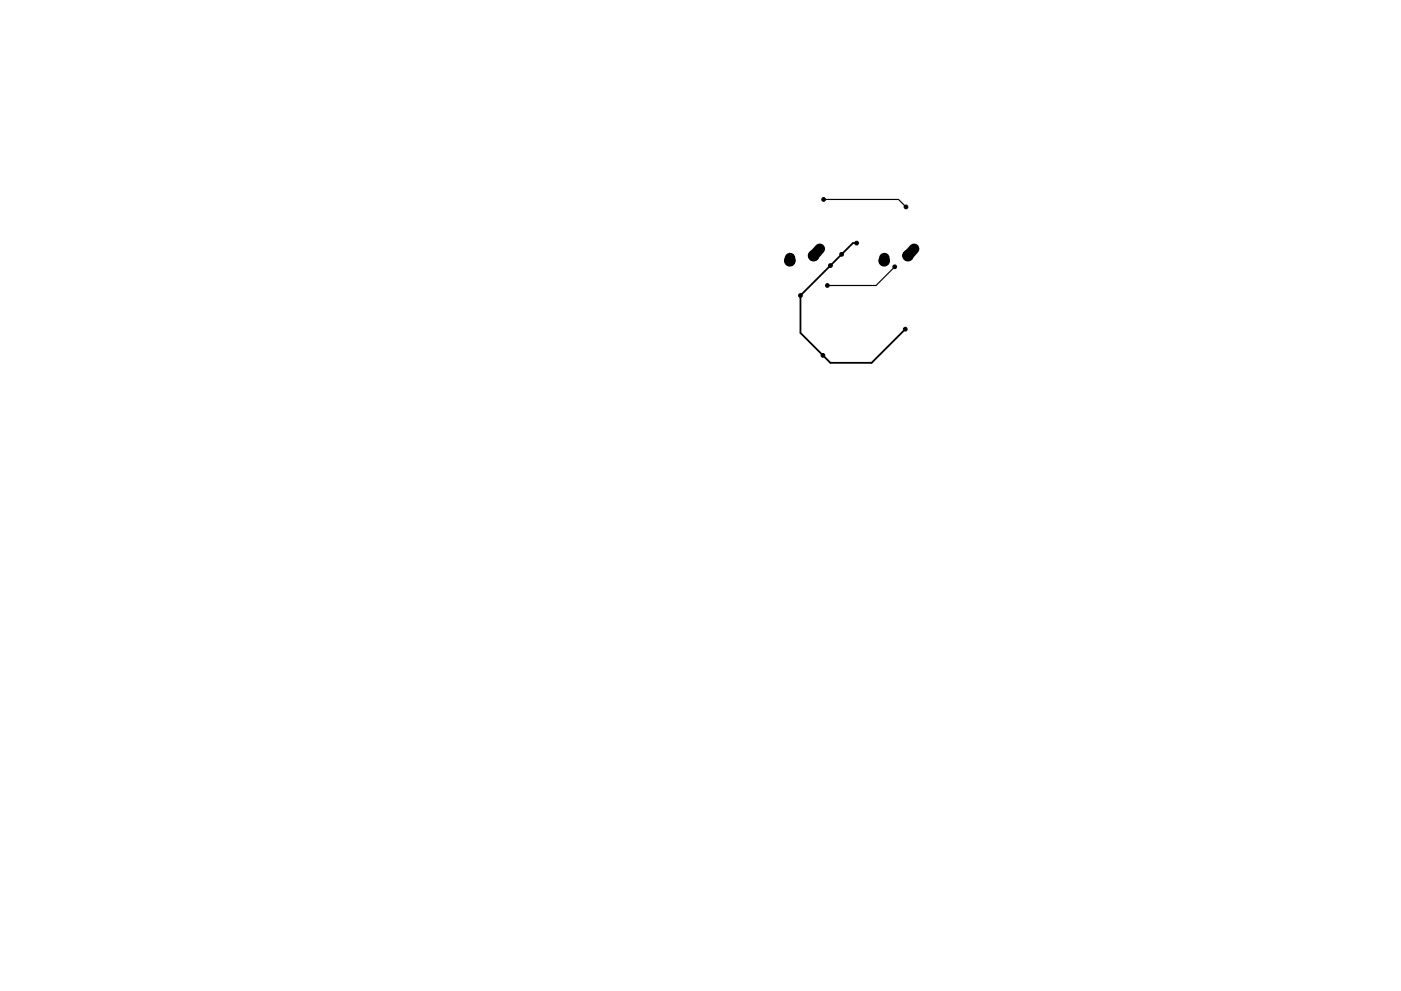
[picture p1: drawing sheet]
<svg xmlns="http://www.w3.org/2000/svg" width="297mm" height="210mm" viewBox="0 0 297 210" stroke-linecap="round" stroke-linejoin="round" font-family="sans-serif">
<g fill="#000" stroke="#000" stroke-width=".21">
<circle cx="167.5" cy="55.3" r="1.13"/>
<circle cx="172.5" cy="54.2" r="1.13"/>
<circle cx="174.6" cy="42.3" r=".4"/>
<circle cx="176.1" cy="56.3" r=".4"/>
<circle cx="178.4" cy="54" r=".4"/>
<circle cx="181.6" cy="51.6" r=".4"/>
<circle cx="187.5" cy="55.3" r="1.13"/>
<circle cx="189.7" cy="56.6" r=".4"/>
<circle cx="192.1" cy="43.9" r=".4"/>
<circle cx="192.5" cy="54.2" r="1.13"/>
<circle cx="169.7" cy="62.7" r=".4"/>
<circle cx="174.5" cy="75.4" r=".4"/>
<circle cx="175.4" cy="60.6" r=".4"/>
<circle cx="191.9" cy="69.8" r=".4"/>
</g>
<path d="M167.5 54.7v.6M173.8 52.8l-1.3 1.4M187.5 54.7v.6M193.8 52.8l-1.3 1.4" fill="none" stroke="#000" stroke-width="2.3"/>
<path d="M181.6 51.6h-.8l-11.1 11.1v7.9l6.4 6.4h8.7l7.1-7.2" fill="none" stroke="#000" stroke-width=".38"/>
<path d="M174.6 42.3h15.9l1.6 1.6M189.7 56.6l-4 4h-10.3" fill="none" stroke="#000" stroke-width=".25"/>
</svg>
